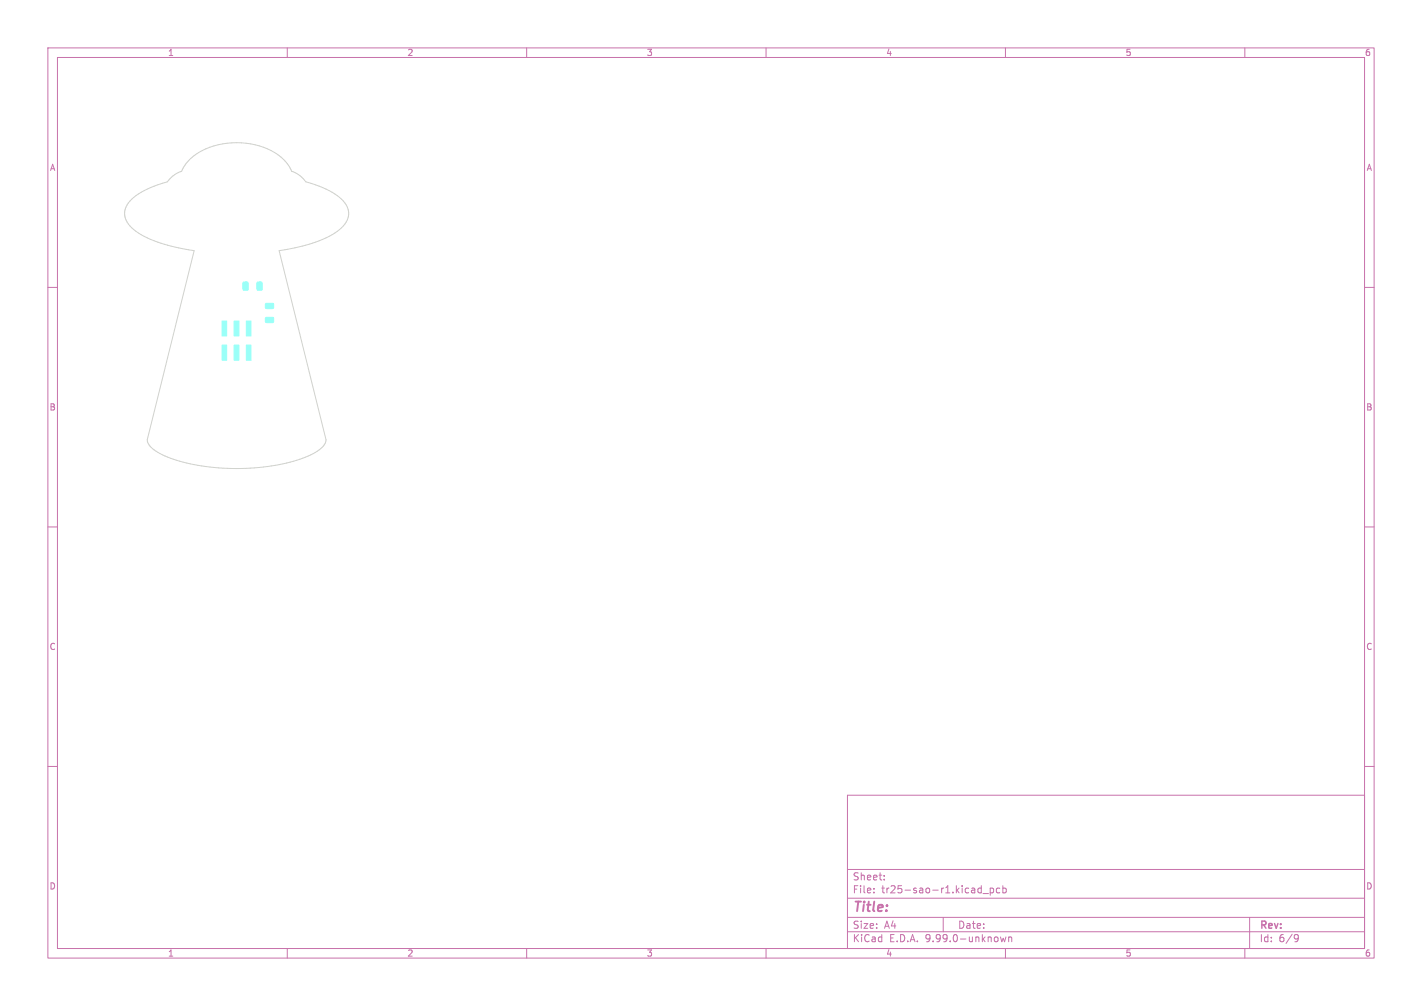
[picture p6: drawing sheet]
<svg xmlns="http://www.w3.org/2000/svg" width="297mm" height="210mm" viewBox="0 0 297 210" stroke-linecap="round" stroke-linejoin="round" font-family="sans-serif">
<defs><g id="words">
<text font-size="2.8" fill="#c872ab" x="178" y="190.9">Title:</text>
<g font-size="2.1" fill="#c872ab">
<text x="178" y="184">Sheet:</text>
<text x="178" y="186.7">File:</text>
<text x="184.1" y="186.7">tr25-sao-r1.kicad_pcb</text>
<text x="178" y="196.9">KiCad</text>
<text x="178" y="194.1">Size:</text>
<text x="184.7" y="194.1">A4</text>
<text x="185.7" y="196.9">E.D.A.</text>
<text x="193.3" y="196.9">9.99.0-unknown</text>
<text x="200" y="194.1">Date:</text>
<text x="263" y="194.3">Rev:</text>
<text x="263" y="196.9">Id:</text>
<text x="267.1" y="196.9">6/9</text>
</g>
<g font-size="1.8" fill="#c872ab">
<text x="35" y="11.9">1</text>
<text x="85" y="11.9">2</text>
<text x="135" y="11.9">3</text>
<text x="185" y="11.9">4</text>
<text x="235" y="11.9">5</text>
<text x="285" y="11.9">6</text>
<text x="10.3" y="35.9">A</text>
<text x="285.4" y="35.9">A</text>
<text x="10.3" y="85.9">B</text>
<text x="285.3" y="85.9">B</text>
<text x="10.3" y="135.9">C</text>
<text x="285.3" y="135.9">C</text>
<text x="10.3" y="185.9">D</text>
<text x="285.3" y="185.9">D</text>
<text x="35" y="199.9">1</text>
<text x="85" y="199.9">2</text>
<text x="135" y="199.9">3</text>
<text x="185" y="199.9">4</text>
<text x="235" y="199.9">5</text>
<text x="285" y="199.9">6</text>
</g>
</g></defs>
<g fill="none" stroke="#c872ab" stroke-width=".21">
<path d="M10 10h277v190h-277zM12 12h273v186h-273zM60 10v2M110 10v2M160 10v2M210 10v2M260 10v2M10 60h2M285 60h2M10 110h2M285 110h2M10 160h2"/>
<path d="M177 166h108v32h-108zM285 160h2M60 198v2M110 198v2M160 198v2M177 194.5h108M177 191.5h108M177 187.5h108M177 181.5h108M182.5 186.3v.1M182.5 185.5v.1M184.7 183.6v.1"/>
<path d="M184.7 182.8v.1M197 191.5v3M204.8 185.4l.2 .1M205 184.9v1.5M205 186.3l-.2 .1M205.3 186.5h1.2M206.8 185.4v1.5M206.8 185.5l.4-.1 .3 .3-.1 .6h-.6M208.8 185.5l-.4-.1-.3 .3 .1 .6h.6M209 195.6l.2 1 .3-.7 .3 .7 .3-1M209.5 185.5l.4-.1 .3 .3-.2 .6h-.5M209.5 184.9v1.5"/>
<path d="M210 198v2M210.7 195.6v1M210.7 195.7l.2-.1 .3 .1 .1 .9M260 198v2M261 191.5v6.5M270.6 195.1l.5 .1a.99 .99 0 0 1-.4 1.4h-.2M271.2 195.7l-.3 .3h-.3"/>
</g>
<g fill="#9afff8" stroke="#9afff8" stroke-width=".21">
<path d="M55.5 63.4l1.5-.1 .2 .3v.7l-.3 .1h-1.3l-.2-.2z"/>
<path d="M55.5 66.3l1.5-.1 .2 .3v.7l-.3 .2-1.3-.1-.2-.2z"/>
<path d="M53.7 58.9h.8l.3 .1v1.4l-.2 .2h-.7l-.2-.2z"/>
<path d="M50.8 58.9h.8l.2 .1 .1 1.4-.2 .2h-.7l-.3-.2z"/>
<path d="M46.4 67h1v3.2h-1z"/>
<path d="M46.4 72.1h1v3.1h-1z"/>
<path d="M48.9 67h1v3.2h-1z"/>
<path d="M48.9 72.1h1v3.1h-1z"/>
<path d="M51.4 67h1v3.2h-1z"/>
<path d="M51.4 72.1h1v3.1h-1z"/>
</g>
<path d="M27.5 41.6a17.4 17.4 0 0 1 7.5-3.6 5.8 5.8 0 0 1 2.9-2.2 9.8 9.8 0 0 1 6.8-5.3 15 15 0 0 1 14.8 3.1l1.1 1.5a.95 .95 0 0 0 1 .9l1.1 .7 1.2 1.3a15.6 15.6 0 0 1 8.2 4.4 3.6 3.6 0 0 1-.8 5.1 21.1 21.1 0 0 1-9.7 4.2l-3.3 .6 9.8 39.5a3.7 3.7 0 0 1-2.3 2.7 36.1 36.1 0 0 1-17.3 3.3 35 35 0 0 1-15.5-3.3 3.7 3.7 0 0 1-2.2-2.7l9.7-39.5a26.9 26.9 0 0 1-12.6-4.4 3.9 3.9 0 0 1-1.7-4.5l.6-1z" fill="none" stroke="#d0d2cd" stroke-width=".21"/>
<use href="#words"/>
</svg>
